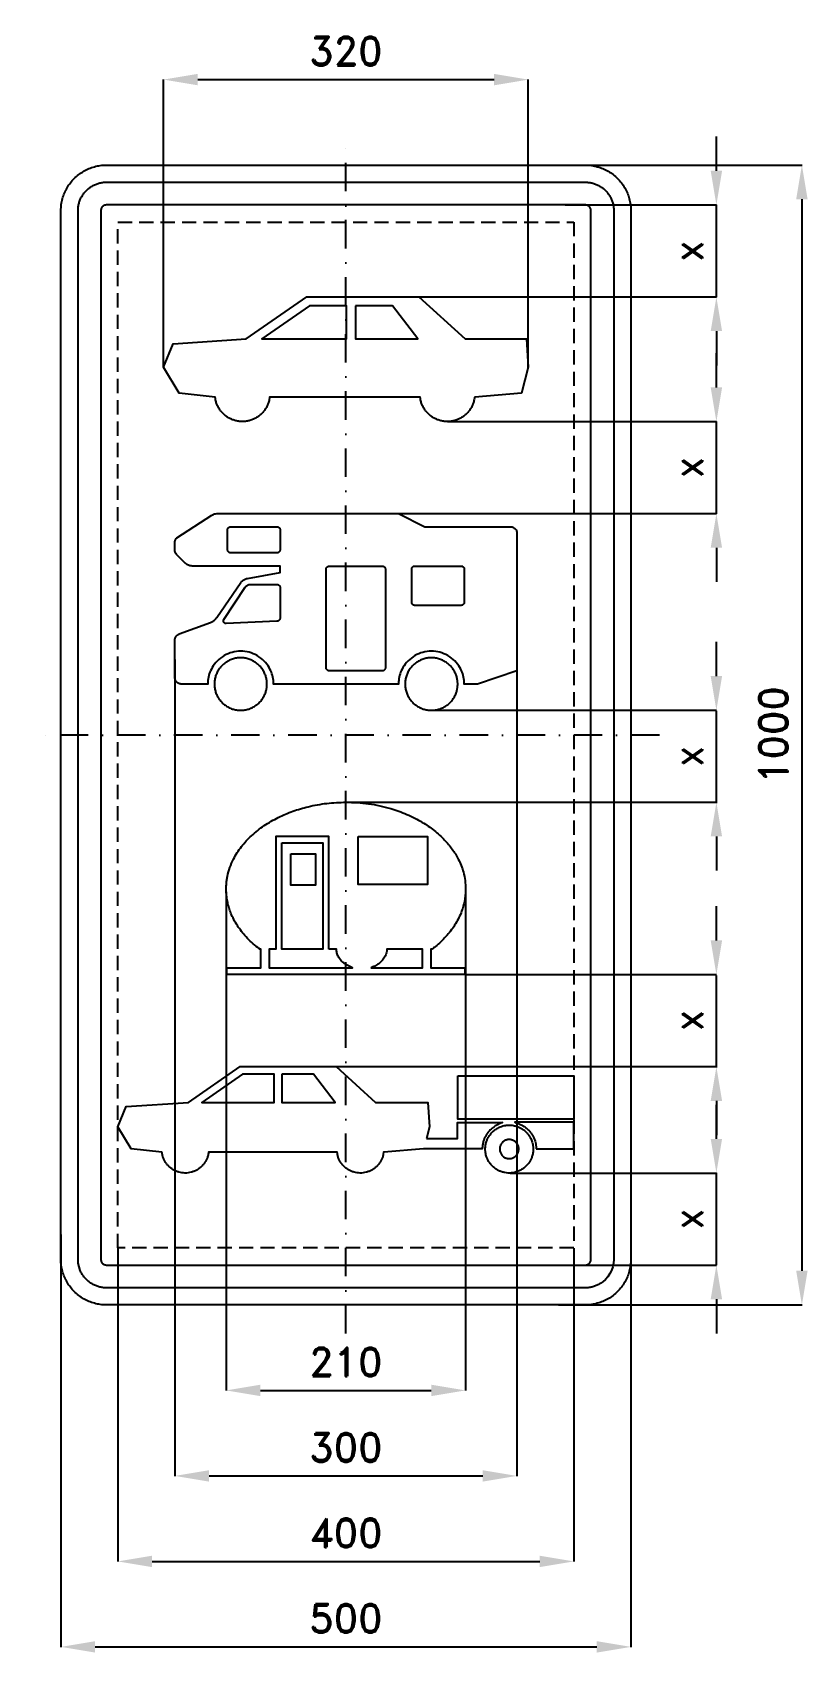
# Model space of a CAD drawing. Header units: millimetres. Extents: x -275 to 405, y -805 to 616.
import ezdxf

# ---------------------------------------------------------------- set-up
doc = ezdxf.new("R2010")
doc.units = ezdxf.units.MM
doc.header["$LTSCALE"] = 5
doc.linetypes.add('ČERCHOVANÁX2', pattern=[2, 1, -0.5, 0, -0.5])
doc.linetypes.add('ČÁRKOVANÁX2', pattern=[1.5, 1, -0.5])
doc.layers.add('Kóty', color=2, linetype='Continuous')
doc.layers.add('Značka', color=7, linetype='Continuous')
doc.styles.get("Standard").update_dxf_attribs({"font": 'romand.shx', "height": 25})
doc.dimstyles.get("Standard").update_dxf_attribs({"dimtxt": 25, "dimasz": 30, "dimexe": 0.18, "dimexo": 0.0625, "dimgap": 12.5, "dimtad": 1, "dimdec": 0, "dimzin": 0, "dimdsep": 46, "dimtxsty": 'Standard', "dimcen": 0.09, "dimadec": 0, "dimazin": 0, "dimtfac": 1, "dimtdec": 0, "dimtofl": 0, "dimtmove": 0, "dimatfit": 3, "dimfxl": 1, "dimtolj": 1, "dimtzin": 0, "dimarcsym": 0})

msp = doc.modelspace()

# ---------------------------------------------------------------- blocks, each defined once
blk = doc.blocks.new('*D0')
at = {"layer": 'Defpoints', "color": 0, "transparency": 16777216}
for p in [(186.3, 500), (186.3, -500), (400, -500)]:
    blk.add_point(p, dxfattribs=at)
at = {"layer": 'Kóty', "color": 0, "lineweight": -2, "transparency": 16777216}
for p, q in [((186.4, 500), (400.2, 500)), ((400, 470), (400, -470)), ((186.4, -500), (400.2, -500))]:
    blk.add_line(p, q, dxfattribs=at)
at = {"layer": 'Kóty', "color": 0, "transparency": 16777216}
for points in [[(395, 470), (405, 470), (400, 500)], [(395, -470), (405, -470), (400, -500)]]:
    blk.add_solid(points, dxfattribs=at)
at = {"layer": 'Kóty', "color": 0, "transparency": 16777216, "insert": (375, 0), "char_height": 25, "attachment_point": 5, "rotation": 90}
blk.add_mtext('\\A1;1000', dxfattribs=at)
blk = doc.blocks.new('*D1')
at = {"layer": 'Defpoints', "color": 0, "transparency": 16777216}
for p in [(160, 575), (-160, 322.56), (160, 322.56)]:
    blk.add_point(p, dxfattribs=at)
at = {"layer": 'Kóty', "color": 0, "lineweight": -2, "transparency": 16777216}
for p, q in [((-160, 322.6225), (-160, 575.18)), ((-130, 575), (130, 575)), ((160, 322.6225), (160, 575.18))]:
    blk.add_line(p, q, dxfattribs=at)
at = {"layer": 'Kóty', "color": 0, "transparency": 16777216}
for points in [[(-130, 580), (-130, 570), (-160, 575)], [(130, 580), (130, 570), (160, 575)]]:
    blk.add_solid(points, dxfattribs=at)
at = {"layer": 'Kóty', "color": 0, "transparency": 16777216, "insert": (0, 600), "char_height": 25, "attachment_point": 5}
blk.add_mtext('\\A1;320', dxfattribs=at)
blk = doc.blocks.new('*D2')
at = {"layer": 'Defpoints', "color": 0, "transparency": 16777216}
for p in [(-250, -438), (250, -438), (250, -800)]:
    blk.add_point(p, dxfattribs=at)
at = {"layer": 'Kóty', "color": 0, "lineweight": -2, "transparency": 16777216}
for p, q in [((-250, -438.1), (-250, -800.2)), ((250, -438.1), (250, -800.2)), ((-220, -800), (220, -800))]:
    blk.add_line(p, q, dxfattribs=at)
at = {"layer": 'Kóty', "color": 0, "transparency": 16777216}
for points in [[(-220, -795), (-220, -805), (-250, -800)], [(220, -795), (220, -805), (250, -800)]]:
    blk.add_solid(points, dxfattribs=at)
at = {"layer": 'Kóty', "color": 0, "transparency": 16777216, "insert": (0, -775), "char_height": 25, "attachment_point": 5}
blk.add_mtext('\\A1;500', dxfattribs=at)
blk = doc.blocks.new('*D3')
at = {"layer": 'Defpoints', "color": 0, "transparency": 16777216}
for p in [(-104.97, -137.611), (104.875, -138.499), (104.875, -575)]:
    blk.add_point(p, dxfattribs=at)
at = {"layer": 'Kóty', "color": 0, "lineweight": -2, "transparency": 16777216}
for p, q in [((-104.97, -137.6735), (-104.97, -575.18)), ((104.875, -138.5615), (104.875, -575.18)), ((-74.97, -575), (74.875, -575))]:
    blk.add_line(p, q, dxfattribs=at)
at = {"layer": 'Kóty', "color": 0, "transparency": 16777216}
for points in [[(-74.97, -570), (-74.97, -580), (-104.97, -575)], [(74.875, -570), (74.875, -580), (104.875, -575)]]:
    blk.add_solid(points, dxfattribs=at)
at = {"layer": 'Kóty', "color": 0, "transparency": 16777216, "insert": (-0.0475, -550), "char_height": 25, "attachment_point": 5}
blk.add_mtext('\\A1;210', dxfattribs=at)
blk = doc.blocks.new('*D4')
at = {"layer": 'Defpoints', "color": 0, "transparency": 16777216}
for p in [(-150, 66.385), (150, 66.385), (150, -650)]:
    blk.add_point(p, dxfattribs=at)
at = {"layer": 'Kóty', "color": 0, "lineweight": -2, "transparency": 16777216}
for p, q in [((-150, 66.3225), (-150, -650.18)), ((150, 66.3225), (150, -650.18)), ((-120, -650), (120, -650))]:
    blk.add_line(p, q, dxfattribs=at)
at = {"layer": 'Kóty', "color": 0, "transparency": 16777216}
for points in [[(-120, -645), (-120, -655), (-150, -650)], [(120, -645), (120, -655), (150, -650)]]:
    blk.add_solid(points, dxfattribs=at)
at = {"layer": 'Kóty', "color": 0, "transparency": 16777216, "insert": (0, -625), "char_height": 25, "attachment_point": 5}
blk.add_mtext('\\A1;300', dxfattribs=at)
blk = doc.blocks.new('*D5')
at = {"layer": 'Defpoints', "color": 0, "transparency": 16777216}
for p in [(-200, -450), (200, -450), (200, -725)]:
    blk.add_point(p, dxfattribs=at)
at = {"layer": 'Kóty', "color": 0, "lineweight": -2, "transparency": 16777216}
for p, q in [((-200, -450.0625), (-200, -725.18)), ((200, -450.0625), (200, -725.18)), ((-170, -725), (170, -725))]:
    blk.add_line(p, q, dxfattribs=at)
at = {"layer": 'Kóty', "color": 0, "transparency": 16777216}
for points in [[(-170, -720), (-170, -730), (-200, -725)], [(170, -720), (170, -730), (200, -725)]]:
    blk.add_solid(points, dxfattribs=at)
at = {"layer": 'Kóty', "color": 0, "transparency": 16777216, "insert": (0, -700), "char_height": 25, "attachment_point": 5}
blk.add_mtext('\\A1;400', dxfattribs=at)
blk = doc.blocks.new('*D6')
at = {"layer": 'Defpoints', "color": 0, "transparency": 16777216}
for p in [(192.3, 465), (64, 384.3), (325, 384.3)]:
    blk.add_point(p, dxfattribs=at)
at = {"layer": 'Kóty', "color": 0, "lineweight": -2, "transparency": 16777216}
for p, q in [((325, 495), (325, 525)), ((192.4, 465), (325.2, 465)), ((64.1, 384.3), (325.2, 384.3)), ((325, 354.3), (325, 324.3))]:
    blk.add_line(p, q, dxfattribs=at)
at = {"layer": 'Kóty', "color": 0, "transparency": 16777216}
for points in [[(320, 495), (330, 495), (325, 465)], [(320, 354.3), (330, 354.3), (325, 384.3)]]:
    blk.add_solid(points, dxfattribs=at)
at = {"layer": 'Kóty', "color": 0, "transparency": 16777216, "insert": (300, 424.6), "char_height": 25, "attachment_point": 5, "rotation": 90}
blk.add_mtext('\\A1;x', dxfattribs=at)
blk = doc.blocks.new('*D7')
at = {"layer": 'Defpoints', "color": 0, "transparency": 16777216}
for p in [(89, 275), (325, 275), (36.7, 194.3)]:
    blk.add_point(p, dxfattribs=at)
at = {"layer": 'Kóty', "color": 0, "lineweight": -2, "transparency": 16777216}
for p, q in [((325, 305), (325, 335)), ((89.1, 275), (325.2, 275)), ((36.7, 194.3), (325.2, 194.3)), ((325, 164.3), (325, 134.3))]:
    blk.add_line(p, q, dxfattribs=at)
at = {"layer": 'Kóty', "color": 0, "transparency": 16777216}
for points in [[(320, 305), (330, 305), (325, 275)], [(320, 164.3), (330, 164.3), (325, 194.3)]]:
    blk.add_solid(points, dxfattribs=at)
at = {"layer": 'Kóty', "color": 0, "transparency": 16777216, "insert": (300, 234.6), "char_height": 25, "attachment_point": 5, "rotation": 90}
blk.add_mtext('\\A1;x', dxfattribs=at)
blk = doc.blocks.new('*D8')
at = {"layer": 'Defpoints', "color": 0, "transparency": 16777216}
for p in [(74.9, 21.7), (-0.8, -59), (325, -59)]:
    blk.add_point(p, dxfattribs=at)
at = {"layer": 'Kóty', "color": 0, "lineweight": -2, "transparency": 16777216}
for p, q in [((325, 51.7), (325, 81.7)), ((75, 21.7), (325.2, 21.7)), ((-0.7, -59), (325.2, -59)), ((325, -89), (325, -119))]:
    blk.add_line(p, q, dxfattribs=at)
at = {"layer": 'Kóty', "color": 0, "transparency": 16777216}
for points in [[(320, 51.7), (330, 51.7), (325, 21.7)], [(320, -89), (330, -89), (325, -59)]]:
    blk.add_solid(points, dxfattribs=at)
at = {"layer": 'Kóty', "color": 0, "transparency": 16777216, "insert": (300, -18.7), "char_height": 25, "attachment_point": 5, "rotation": 90}
blk.add_mtext('\\A1;x', dxfattribs=at)
blk = doc.blocks.new('*D9')
at = {"layer": 'Defpoints', "color": 0, "transparency": 16777216}
for p in [(104.2, -210.231), (-8.667, -290.947), (325, -290.947)]:
    blk.add_point(p, dxfattribs=at)
at = {"layer": 'Kóty', "color": 0, "lineweight": -2, "transparency": 16777216}
for p, q in [((325, -180.231), (325, -150.231)), ((104.2625, -210.231), (325.18, -210.231)), ((-8.6045, -290.947), (325.18, -290.947)), ((325, -320.947), (325, -350.947))]:
    blk.add_line(p, q, dxfattribs=at)
at = {"layer": 'Kóty', "color": 0, "transparency": 16777216}
for points in [[(320, -180.231), (330, -180.231), (325, -210.231)], [(320, -320.947), (330, -320.947), (325, -290.947)]]:
    blk.add_solid(points, dxfattribs=at)
at = {"layer": 'Kóty', "color": 0, "transparency": 16777216, "insert": (300, -250.589), "char_height": 25, "attachment_point": 5, "rotation": 90}
blk.add_mtext('\\A1;x', dxfattribs=at)
blk = doc.blocks.new('*D10')
at = {"layer": 'Defpoints', "color": 0, "transparency": 16777216}
for p in [(144.2, -384.3), (171.9, -465), (325, -465)]:
    blk.add_point(p, dxfattribs=at)
at = {"layer": 'Kóty', "color": 0, "lineweight": -2, "transparency": 16777216}
for p, q in [((325, -354.3), (325, -324.3)), ((144.2, -384.3), (325.2, -384.3)), ((172, -465), (325.2, -465)), ((325, -495), (325, -525))]:
    blk.add_line(p, q, dxfattribs=at)
at = {"layer": 'Kóty', "color": 0, "transparency": 16777216}
for points in [[(320, -354.3), (330, -354.3), (325, -384.3)], [(320, -495), (330, -495), (325, -465)]]:
    blk.add_solid(points, dxfattribs=at)
at = {"layer": 'Kóty', "color": 0, "transparency": 16777216, "insert": (300, -424.6), "char_height": 25, "attachment_point": 5, "rotation": 90}
blk.add_mtext('\\A1;x', dxfattribs=at)

# ---------------------------------------------------------------- dimensions: what is measured, and where the dimension line sits
at = {"layer": 'Kóty'}
for base, p1, p2, picture, middle in [((160, 575), (-160, 322.56), (160, 322.56), '*D1', (0, 600)), ((150, -650), (-150, 66.385), (150, 66.385), '*D4', (0, -625)), ((104.875, -575), (-104.97, -137.611), (104.875, -138.499), '*D3', (-0.0475, -550)), ((250, -800), (-250, -438.0059), (250, -438.0059), '*D2', (0, -775)), ((200, -725), (-200, -450), (200, -450), '*D5', (0, -700))]:
    dim = msp.add_linear_dim(base=base, p1=p1, p2=p2, dimstyle='Standard', dxfattribs=at)
    dim.commit()
    dim.dimension.update_dxf_attribs({"geometry": picture, "text_midpoint": middle})
for base, p1, p2, picture, middle in [((325, 384.28), (192.3113, 465), (64, 384.28), '*D6', (300, 424.64)), ((325, 275.0069), (36.6561, 194.292), (89.0079, 275.0069), '*D7', (300, 234.6494)), ((325, -59.0289), (74.9125, 21.6885), (-0.7621, -59.0289), '*D8', (300, -18.6702)), ((325, -290.947), (104.2, -210.231), (-8.667, -290.947), '*D9', (300, -250.589)), ((325, -465), (144.1795, -384.2603), (171.9332, -465), '*D10', (300, -424.6301))]:
    dim = msp.add_linear_dim(base=base, p1=p1, p2=p2, angle=90, text='x', dimstyle='Standard', dxfattribs=at)
    dim.commit()
    dim.dimension.update_dxf_attribs({"geometry": picture, "text_midpoint": middle})
dim = msp.add_linear_dim(base=(400, -500), p1=(186.298, 500), p2=(186.298, -500), angle=90, dimstyle='Standard', dxfattribs=at)
dim.commit()
dim.dimension.update_dxf_attribs({"geometry": '*D0', "text_midpoint": (375, 0)})

# ---------------------------------------------------------------- linework, layer by layer
at = {"layer": 'Kóty'}
for points in [[(325, 384.219), (325.18, 465)], [(325, 194.169), (325, 274.9455)], [(325, -59.6869), (325, 21.0913)], [(325, -291.67), (325, -210.889)], [(325, -465), (325, -384.202)]]:
    msp.add_lwpolyline(points, dxfattribs=at)
at = {"layer": 'Značka', "color": 6, "linetype": 'ČERCHOVANÁX2', "ltscale": 5}
for points in [[(0, -525), (0, 525)], [(275, 0), (-275, 0)]]:
    msp.add_lwpolyline(points, dxfattribs=at)
at = {"layer": 'Značka', "color": 5}
for points in [[(-210, -500), (-210.16, -499.9995), (-210.31, -499.9988, -0.0321782), (-215.48, -499.637, -0.035444), (-220.55, -498.5823, -0.036267), (-225.46, -496.9227, -0.0344216), (-230.09, -494.5885, -0.0337316), (-234.4, -491.714, -0.034071), (-238.28, -488.2843, -0.0342042), (-241.72, -484.4026, -0.0342228), (-244.59, -480.0906, -0.0340475), (-246.91, -475.4605, -0.0334162), (-248.58, -470.5549, -0.0341519), (-249.65, -465.4767, -0.0367409), (-250, -460.3142), (-250, -460.1571), (-250, -460), (-250, 460), (-250, 460.157), (-250, 460.314, -0.0321794), (-249.64, 465.479, -0.0354428), (-248.58, 470.555, -0.0362594), (-246.92, 475.464, -0.0344191), (-244.59, 480.091, -0.0337289), (-241.71, 484.402, -0.0340731), (-238.28, 488.28, -0.0341913), (-234.4, 491.72, -0.0342252), (-230.09, 494.59, -0.0340555), (-225.46, 496.91, -0.0334143), (-220.55, 498.58, -0.0341277), (-215.48, 499.65, -0.0367426), (-210.31, 500), (-210.16, 500), (-210, 500), (210, 500), (210.16, 500), (210.31, 500, -0.0321773), (215.48, 499.64, -0.0354428), (220.55, 498.58, -0.0362594), (225.46, 496.92, -0.0344144), (230.09, 494.59, -0.0337313), (234.4, 491.71, -0.0340656), (238.28, 488.28, -0.0342053), (241.72, 484.403, -0.0342263), (244.59, 480.091, -0.0340499), (246.91, 475.46, -0.0334177), (248.58, 470.555, -0.0341507), (249.65, 465.477, -0.0367414), (250, 460.314), (250, 460.157), (250, 460), (250, -460), (250, -460.1571), (250, -460.3142, -0.0321792), (249.64, -465.4791, -0.0354419), (248.58, -470.5549, -0.0362597), (246.92, -475.4636, -0.0344236), (244.59, -480.0906, -0.0337314), (241.71, -484.4017, -0.0340794), (238.28, -488.2843, -0.0341867), (234.4, -491.7172, -0.0342318), (230.09, -494.5885, -0.0340525), (225.46, -496.9061, -0.0334215), (220.55, -498.5823, -0.0341259), (215.48, -499.6542, -0.0367463), (210.31, -499.9988), (210.16, -499.9996), (210, -500), (-210, -500)], [(-210, -485), (-210.1, -484.9997), (-210.2, -484.9992, -0.0321827), (-213.42, -484.7731, -0.0354393), (-216.6, -484.1139, -0.0362574), (-219.66, -483.0767, -0.0344308), (-222.56, -481.6178, -0.0337141), (-225.25, -479.8212, -0.0340965), (-227.68, -477.6777, -0.0342145), (-229.82, -475.2516, -0.0342271), (-231.62, -472.5566, -0.0340436), (-233.07, -469.6628), (-234.11, -466.5968), (-234.78, -463.4229, -0.0367363), (-235, -460.1963), (-235, -460.0982), (-235, -460), (-235, 460), (-235, 460.098), (-235, 460.196, -0.0321975), (-234.77, 463.424, -0.0354735), (-234.11, 466.597, -0.0363197), (-233.08, 469.665, -0.0344669), (-231.62, 472.557, -0.0337266), (-229.82, 475.251, -0.0341177), (-227.68, 477.678, -0.0341804), (-225.25, 479.823, -0.0342246), (-222.56, 481.618, -0.0340264), (-219.66, 483.066, -0.0334063), (-216.6, 484.114, -0.0341329), (-213.42, 484.784, -0.0367349), (-210.2, 484.999), (-210.1, 485), (-210, 485), (210, 485), (210.1, 485), (210.2, 484.999, -0.032201), (213.42, 484.773, -0.0354289), (216.6, 484.114, -0.0362362), (219.66, 483.077, -0.0344166), (222.56, 481.618, -0.0337149), (225.25, 479.821, -0.0340912), (227.68, 477.678, -0.0342207), (229.82, 475.252, -0.0342246), (231.62, 472.557, -0.0340508), (233.07, 469.663, -0.033431), (234.11, 466.597, -0.0341775), (234.78, 463.423, -0.0367342), (235, 460.196), (235, 460.098), (235, 460), (235, -460), (235, -460.0982), (235, -460.1963), (234.77, -463.4244), (234.11, -466.5968), (233.08, -469.6648), (231.62, -472.5566), (229.82, -475.2511), (227.68, -477.6777), (225.25, -479.8233, -0.0342266), (222.56, -481.6178, -0.0340452), (219.66, -483.0663, -0.0334114), (216.6, -484.1139, -0.0341213), (213.42, -484.7839, -0.0367437), (210.2, -484.9992), (210.1, -484.9997), (210, -485), (-210, -485)], [(-210, -465), (210, -465), (210.02, -464.9999), (210.04, -464.9998, 0.0321657), (210.68, -464.9546), (211.32, -464.8228), (211.93, -464.6153), (212.51, -464.3236), (213.05, -463.9642), (213.54, -463.5355), (213.96, -463.0503), (214.32, -462.5113), (214.61, -461.9326), (214.82, -461.3194), (214.96, -460.6846), (215, -460.0393), (215, -460.0196), (215, -460), (215, 460), (215, 460.02), (215, 460.039), (214.95, 460.685), (214.82, 461.319), (214.62, 461.933), (214.32, 462.511), (213.96, 463.05), (213.54, 463.536), (213.05, 463.965), (212.51, 464.324), (211.93, 464.613), (211.32, 464.823, 0.0340778), (210.68, 464.957, 0.0367078), (210.04, 465), (210.02, 465), (210, 465), (-210, 465), (-210.02, 465), (-210.04, 465, 0.032266), (-210.68, 464.955, 0.0353576), (-211.32, 464.823, 0.036204), (-211.93, 464.615, 0.0344665), (-212.51, 464.324, 0.0337446), (-213.05, 463.964, 0.0341892), (-213.54, 463.536, 0.0343224), (-213.96, 463.05, 0.0341403), (-214.32, 462.511), (-214.61, 461.933), (-214.82, 461.319), (-214.96, 460.685), (-215, 460.039), (-215, 460.02), (-215, 460), (-215, -460), (-215, -460.0196), (-215, -460.0393), (-214.95, -460.6849), (-214.82, -461.3194), (-214.62, -461.933), (-214.32, -462.5113), (-213.96, -463.0502), (-213.54, -463.5355), (-213.05, -463.9647), (-212.51, -464.3236), (-211.93, -464.6133), (-211.32, -464.8228), (-210.68, -464.9568, 0.0367311), (-210.04, -464.9998), (-210.02, -464.9999), (-210, -465)], [(112.891, 296.475, -0.00631702), (112.563, 294.488, -0.0190479), (112.135, 292.524, -0.0377021), (111.107, 289.556, -0.0345588), (109.658, 286.758, -0.0336729), (107.882, 284.159, -0.0344366), (105.772, 281.829, -0.0345834), (103.388, 279.779, -0.0344212), (100.744, 278.074, -0.034378), (97.909, 276.711, -0.0344166), (94.915, 275.749, -0.034424), (91.824, 275.165, -0.0343921), (88.682, 275.011, -0.0344119), (85.546, 275.247, -0.0344319), (82.471, 275.912, -0.03442), (79.503, 276.952, -0.0343298), (76.705, 278.389, -0.0344179), (74.106, 280.162, -0.0347434), (71.777, 282.274, -0.0343936), (69.731, 284.659, -0.0330146), (68.022, 287.303, -0.034559), (66.64, 290.137, -0.0397656), (65.696, 293.132, -0.0173295), (65.355, 294.795), (65.092, 296.475), (65.09, 296.475), (-66.651, 296.475), (-66.93, 296.475, -0.0063245), (-67.258, 294.488, -0.0190404), (-67.686, 292.524, -0.0376976), (-68.715, 289.556, -0.0345588), (-70.163, 286.758, -0.0336729), (-71.94, 284.159, -0.0344329), (-74.049, 281.829, -0.0345804), (-76.433, 279.779, -0.0344185), (-79.077, 278.074, -0.0343822), (-81.912, 276.711, -0.0344196), (-84.907, 275.749, -0.0344258), (-87.997, 275.165, -0.0343924), (-91.139, 275.011, -0.0344123), (-94.276, 275.247, -0.0344319), (-97.35, 275.912, -0.0344168), (-100.318, 276.952, -0.0343321), (-103.116, 278.389, -0.0344124), (-105.716, 280.162, -0.0347434), (-108.045, 282.274, -0.0343936), (-110.09, 284.659, -0.0330227), (-111.8, 287.303, -0.0345633), (-113.181, 290.137, -0.0397563), (-114.125, 293.132, -0.0173295), (-114.466, 294.795), (-114.73, 296.475), (-114.732, 296.475), (-146.342, 299.987), (-160.0007, 322.621), (-151.415, 343.304), (-87.415, 347.597), (-34.342, 384.28), (64, 384.28), (104.586, 347.597), (158.44, 347.597), (160.001, 322.621), (154.147, 299.987), (113.171, 296.475), (112.891, 296.475)], [(150, 56.209), (115.385, 44.703), (103.846, 44.703, 0.00357097), (103.789, 46.207, 0.0107552), (103.688, 47.71, 0.0558759), (102.477, 53.587, 0.0560698), (99.982, 59.086, 0.0696929), (95.436, 65.085, 0.0694544), (89.423, 69.616, 0.0693413), (82.479, 72.54, 0.068844), (75, 73.47, 0.0686453), (67.52, 72.535, 0.0690274), (60.577, 69.616, 0.0688738), (54.583, 65.078, 0.0677337), (50.019, 59.086, 0.0560755), (47.491, 53.589, 0.0611674), (46.312, 47.71, 0.0122537), (46.208, 46.207, 0.00409884), (46.154, 44.703), (-63.462, 44.703, 0.0035811), (-63.519, 46.207, 0.0107653), (-63.62, 47.71, 0.0558859), (-64.831, 53.587, 0.056079), (-67.326, 59.086, 0.0696914), (-71.872, 65.085, 0.069452), (-77.885, 69.616, 0.0693413), (-84.829, 72.54, 0.0688442), (-92.308, 73.47, 0.068646), (-99.788, 72.535, 0.0690305), (-106.731, 69.616, 0.0688773), (-112.725, 65.078, 0.0677353), (-117.289, 59.086, 0.0560663), (-119.817, 53.589, 0.0611649), (-120.996, 47.71, 0.0122537), (-121.1, 46.207, 0.00407858), (-121.154, 44.703), (-144.231, 44.703), (-144.533, 44.714), (-144.834, 44.734, -0.0555526), (-146.013, 44.975, -0.0560859), (-147.116, 45.473, -0.069601), (-148.316, 46.379, -0.0684188), (-149.227, 47.579, -0.0565121), (-149.734, 48.679, -0.0612875), (-149.969, 49.855), (-149.989, 50.155), (-150, 50.456), (-150, 83.26), (-149.993, 83.493, -0.00827068), (-149.981, 83.727, -0.0434725), (-149.835, 84.649, -0.0436816), (-149.53, 85.534, -0.0541077), (-148.966, 86.557, -0.0529056), (-148.197, 87.438, -0.0437301), (-147.469, 88.032, -0.047552), (-146.65, 88.483), (-146.435, 88.575), (-146.217, 88.661), (-118.837, 98.673), (-118.506, 98.803), (-118.177, 98.938, 0.0329708), (-116.911, 99.582, 0.0320089), (-115.735, 100.386, 0.0331529), (-114.657, 101.317, 0.0366857), (-113.723, 102.385), (-113.509, 102.669), (-113.301, 102.958), (-92.049, 133.785), (-91.847, 134.061), (-91.639, 134.332, -0.0423996), (-90.701, 135.324, -0.0411968), (-89.607, 136.149, -0.0425427), (-88.403, 136.81, -0.0469185), (-87.108, 137.245), (-86.775, 137.323), (-86.439, 137.392), (-57.692, 142.511), (-57.692, 148.264), (-134.877, 148.264), (-135.217, 148.274), (-135.556, 148.291, -0.0418922), (-136.895, 148.496, -0.0407791), (-138.189, 148.921, -0.0421835), (-139.409, 149.526, -0.046609), (-140.497, 150.332), (-140.75, 150.559), (-140.996, 150.792), (-148.31, 158.086), (-148.466, 158.25), (-148.618, 158.418), (-149.152, 159.144, -0.0409839), (-149.561, 159.953, -0.0423341), (-149.85, 160.811, -0.046745), (-149.982, 161.703), (-149.994, 161.929), (-150, 162.154), (-150, 168.895), (-149.994, 169.121, -0.00808983), (-149.982, 169.346, -0.0421224), (-149.845, 170.237, -0.0409726), (-149.561, 171.097, -0.0423499), (-149.156, 171.908, -0.0466122), (-148.618, 172.631), (-148.466, 172.799), (-148.31, 172.963), (-117.565, 192.842), (-117.35, 192.979), (-117.133, 193.111), (-116.229, 193.573), (-115.272, 193.921), (-114.283, 194.166), (-113.273, 194.277), (-113.019, 194.287), (-112.765, 194.292), (46.154, 194.292), (69.231, 182.785), (144.231, 182.785), (144.533, 182.774), (144.834, 182.753, -0.0555593), (146.013, 182.512, -0.0560353), (147.116, 182.014, -0.0695641), (148.316, 181.108, -0.0684717), (149.227, 179.908, -0.056507), (149.734, 178.809, -0.0612883), (149.969, 177.633), (149.989, 177.332), (150, 177.031), (150, 56.209)], [(-100.962, 159.771), (-101.113, 159.777), (-101.263, 159.787), (-101.853, 159.908), (-102.404, 160.157, -0.0695775), (-103.004, 160.61, -0.0684227), (-103.46, 161.21, -0.0565306), (-103.713, 161.759, -0.0612384), (-103.83, 162.347), (-103.841, 162.498), (-103.846, 162.648), (-103.846, 179.908, -0.00366126), (-103.841, 180.059, -0.0106145), (-103.83, 180.209, -0.0558414), (-103.709, 180.797, -0.0562683), (-103.46, 181.347, -0.0698049), (-103.005, 181.945, -0.0683509), (-102.404, 182.4), (-101.853, 182.652), (-101.263, 182.769), (-101.113, 182.78), (-100.962, 182.785), (-60.577, 182.785), (-60.426, 182.779), (-60.275, 182.769), (-59.686, 182.649), (-59.135, 182.4, -0.0696212), (-58.535, 181.947, -0.0684227), (-58.079, 181.347, -0.0565069), (-57.826, 180.797, -0.0612744), (-57.708, 180.209), (-57.698, 180.059), (-57.692, 179.908), (-57.692, 162.648, -0.00354595), (-57.698, 162.498, -0.0108708), (-57.708, 162.347, -0.0558651), (-57.829, 161.759, -0.0562553), (-58.079, 161.21, -0.069719), (-58.533, 160.611, -0.0682216), (-59.135, 160.157), (-59.686, 159.904), (-60.275, 159.787), (-60.426, 159.777), (-60.577, 159.771), (-100.962, 159.771)], [(-14.423, 56.209), (-14.574, 56.215), (-14.725, 56.225), (-15.314, 56.346, -0.0561837), (-15.865, 56.595, -0.0696457), (-16.465, 57.048, -0.0684227), (-16.921, 57.648, -0.0564834), (-17.174, 58.198, -0.0612744), (-17.292, 58.785), (-17.302, 58.936), (-17.308, 59.086), (-17.308, 145.388), (-17.302, 145.538, -0.0106459), (-17.292, 145.688, -0.0558563), (-17.171, 146.276, -0.0562317), (-16.921, 146.826, -0.0697513), (-16.467, 147.425, -0.0682216), (-15.865, 147.879), (-15.314, 148.131), (-14.725, 148.249), (-14.574, 148.259), (-14.423, 148.264), (31.731, 148.264), (31.882, 148.259), (32.032, 148.249), (32.622, 148.128), (33.173, 147.879, -0.0695886), (33.773, 147.426, -0.0685207), (34.229, 146.826, -0.0565084), (34.482, 146.276, -0.0613136), (34.6, 145.688), (34.61, 145.538), (34.615, 145.388), (34.615, 59.086), (34.61, 58.936, -0.0109177), (34.6, 58.785, -0.055842), (34.479, 58.198, -0.0562683), (34.229, 57.648, -0.0697726), (33.774, 57.049, -0.068362), (33.173, 56.595, -0.0564661), (32.622, 56.342, -0.0610131), (32.032, 56.225), (31.882, 56.215), (31.731, 56.209), (-14.423, 56.209)], [(60.577, 113.744), (60.426, 113.749), (60.275, 113.76, -0.0557179), (59.686, 113.88, -0.0560942), (59.135, 114.129, -0.0695886), (58.535, 114.582, -0.0684227), (58.079, 115.182, -0.0565084), (57.826, 115.732, -0.061263), (57.708, 116.32), (57.698, 116.47), (57.692, 116.62), (57.692, 145.388), (57.698, 145.538, -0.0107471), (57.708, 145.688, -0.0558065), (57.829, 146.276, -0.0562317), (58.079, 146.826, -0.069719), (58.533, 147.425, -0.0682327), (59.135, 147.879, -0.0563249), (59.686, 148.131, -0.0609149), (60.275, 148.249), (60.426, 148.259), (60.577, 148.264), (100.962, 148.264), (101.113, 148.259), (101.263, 148.249, -0.0556124), (101.853, 148.128, -0.0559998), (102.404, 147.879, -0.0695886), (103.004, 147.426, -0.0685207), (103.46, 146.826, -0.0566), (103.713, 146.276, -0.061263), (103.83, 145.688), (103.841, 145.538), (103.846, 145.388), (103.846, 116.62), (103.841, 116.47, -0.0107698), (103.83, 116.32, -0.0558651), (103.709, 115.732, -0.0562317), (103.46, 115.182, -0.069719), (103.005, 114.583, -0.0682327), (102.404, 114.129, -0.0563249), (101.853, 113.877, -0.0609278), (101.263, 113.76), (101.113, 113.749), (100.962, 113.744), (60.577, 113.744)], [(-60.577, 132.155), (-60.426, 132.149), (-60.275, 132.139), (-59.686, 132.018), (-59.135, 131.769, -0.0696212), (-58.535, 131.316, -0.0684227), (-58.079, 130.716, -0.0564698), (-57.826, 130.167, -0.0612883), (-57.708, 129.579), (-57.698, 129.428), (-57.692, 129.278), (-57.692, 102.687), (-57.698, 102.541, -0.0104075), (-57.707, 102.395, -0.0542936), (-57.822, 101.823, -0.0546451), (-58.058, 101.286, -0.067803), (-58.489, 100.696, -0.0663401), (-59.061, 100.24), (-59.589, 99.977), (-60.157, 99.841), (-60.303, 99.825), (-60.449, 99.813), (-105.068, 97.836), (-105.195, 97.835), (-105.322, 97.838), (-105.821, 97.923), (-106.29, 98.122, -0.0731708), (-106.8, 98.498, -0.0735257), (-107.18, 99.004, -0.0732758), (-107.416, 99.59, -0.0715551), (-107.476, 100.22, -0.0590576), (-107.407, 100.725, -0.0642909), (-107.22, 101.193), (-107.157, 101.303), (-107.09, 101.411), (-88.251, 129.593), (-88.086, 129.822), (-87.914, 130.047, -0.0524985), (-87.121, 130.848, -0.0512987), (-86.173, 131.474, -0.0528601), (-85.127, 131.921, -0.0580877), (-84.017, 132.127), (-83.734, 132.145), (-83.451, 132.155), (-60.577, 132.155)], [(-69.231, 44.703), (-69.247, 45.425, 0.00637646), (-69.276, 46.148, 0.0336863), (-69.627, 49.014, 0.0335711), (-70.36, 51.814, 0.0417865), (-71.731, 55.159, 0.0417413), (-73.638, 58.23, 0.0416391), (-75.979, 60.987, 0.0413462), (-78.744, 63.321, 0.0412352), (-81.825, 65.221, 0.0412186), (-85.177, 66.59, 0.0412285), (-88.696, 67.447, 0.0411899), (-92.308, 67.716, 0.0412075), (-95.92, 67.447, 0.0412099), (-99.439, 66.59, 0.0412316), (-102.79, 65.221, 0.0412662), (-105.872, 63.321, 0.0412732), (-108.635, 60.986, 0.0413285), (-110.977, 58.23, 0.0413371), (-112.882, 55.158, 0.0413983), (-114.255, 51.814, 0.0414026), (-115.115, 48.305, 0.0414244), (-115.385, 44.703, 0.0414269), (-115.115, 41.1, 0.0414106), (-114.255, 37.591, 0.0413913), (-112.882, 34.247, 0.0413466), (-110.977, 31.175, 0.0413389), (-108.635, 28.419, 0.0412866), (-105.872, 26.084, 0.0412515), (-102.79, 24.184, 0.0412162), (-99.439, 22.815, 0.0411926), (-95.92, 21.958, 0.041174), (-92.308, 21.689, 0.0411729), (-88.696, 21.958, 0.0411992), (-85.177, 22.815, 0.0412195), (-81.826, 24.184, 0.0412087), (-78.744, 26.084, 0.0412858), (-75.979, 28.419, 0.041549), (-73.638, 31.175, 0.0413223), (-71.737, 34.248, 0.040516), (-70.36, 37.591, 0.0336365), (-69.618, 40.391, 0.0368317), (-69.276, 43.258, 0.00728578), (-69.247, 43.98, 0.00242869), (-69.231, 44.703)], [(98.077, 44.703), (98.06, 45.425, 0.00641865), (98.032, 46.148, 0.0336811), (97.681, 49.014, 0.0335609), (96.948, 51.814, 0.0417904), (95.577, 55.159, 0.0417448), (93.67, 58.23, 0.0416425), (91.328, 60.987, 0.0413408), (88.564, 63.321, 0.0412397), (85.483, 65.221, 0.0412186), (82.131, 66.59, 0.0412293), (78.612, 67.447, 0.0411909), (75, 67.716, 0.0412076), (71.388, 67.447, 0.0412068), (67.869, 66.59, 0.0412333), (64.518, 65.221, 0.0412638), (61.436, 63.321, 0.0412761), (58.673, 60.986, 0.0413285), (56.33, 58.23, 0.0413443), (54.426, 55.158, 0.0414101), (53.053, 51.814, 0.0414025), (52.193, 48.305, 0.041416), (51.923, 44.703, 0.0414185), (52.193, 41.1, 0.0414106), (53.053, 37.591, 0.0413874), (54.426, 34.247, 0.0413395), (56.33, 31.175, 0.0413389), (58.673, 28.419, 0.0412894), (61.436, 26.084, 0.0412491), (64.518, 24.184, 0.0412116), (67.869, 22.815, 0.0411926), (71.388, 21.958, 0.0411731), (75, 21.689, 0.0411733), (78.612, 21.958, 0.0411972), (82.131, 22.815, 0.0412177), (85.482, 24.184, 0.0412066), (88.564, 26.084, 0.0412912), (91.328, 28.419, 0.0415524), (93.67, 31.175, 0.0413223), (95.571, 34.248, 0.0405159), (96.948, 37.591, 0.0336417), (97.69, 40.391, 0.0368212), (98.032, 43.258, 0.00726468), (98.061, 43.98, 0.00244979), (98.077, 44.703)], [(-104.369, -204.116), (-74.522, -204.116), (-74.522, -187.754), (-75.709, -187.754), (-76.517, -187.134), (-77.321, -186.51, -0.0199079), (-82.609, -182.024, -0.0227383), (-87.498, -177.103, -0.0224693), (-91.594, -172.29, -0.0233435), (-95.234, -167.122, -0.0240217), (-98.318, -161.845, -0.0262981), (-100.855, -156.291, -0.0214873), (-102.469, -151.764, -0.0211656), (-103.694, -147.113, -0.0238617), (-104.591, -142.062, -0.0270676), (-104.97, -136.953, -0.00386719), (-104.99, -136.038), (-105, -135.123, -0.00245744), (-104.955, -133.247, -0.00737837), (-104.874, -131.373, -0.01878), (-104.511, -127.678, -0.0174672), (-103.88, -124.014, -0.0355794), (-101.741, -116.259, -0.0343322), (-98.54, -108.866, -0.0504646), (-91.608, -97.894, -0.0427784), (-82.743, -88.365, -0.0406772), (-71.625, -79.484, -0.0350885), (-59.306, -72.387, -0.0306451), (-46.495, -66.882, -0.0282763), (-33.128, -62.921, -0.0317644), (-16.697, -59.949, -0.0302502), (-0.003, -59.031, -0.0363778), (19.86, -60.315, -0.0393004), (39.29, -64.572, -0.0325156), (53.577, -69.66, -0.035438), (67.034, -76.63, -0.0327782), (77.349, -83.699, -0.0377046), (86.569, -92.144, -0.0353899), (93.197, -100.06, -0.040694), (98.54, -108.866, -0.0265995), (101.094, -114.518, -0.0273456), (103.025, -120.415, -0.0338338), (104.523, -127.702, -0.0356037), (105, -135.123, -0.0263769), (104.75, -140.559, -0.0254271), (103.939, -145.938, -0.0271805), (102.474, -151.768, -0.0264721), (100.394, -157.408, -0.0257919), (97.74, -162.93, -0.0240365), (94.552, -168.16, -0.0229791), (90.801, -173.278, -0.0208091), (86.616, -178.049, -0.0197453), (82.135, -182.467, -0.0201473), (77.321, -186.51, -0.00248117), (76.517, -187.134, -0.000833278), (75.709, -187.754), (74.464, -187.754), (74.464, -204.116), (104.199, -204.116), (104.199, -210.231), (-104.369, -210.231), (-104.369, -204.116)], [(-15.023, -187.754), (-15.023, -89.173), (-61.35, -89.173), (-61.35, -187.754), (-67.337, -187.754), (-67.337, -204.116), (5.914, -204.116), (5.548, -203.998), (5.183, -203.877, -0.0274618), (2.759, -202.908, -0.030512), (0.462, -201.665, -0.02957), (-1.491, -200.333, -0.0305369), (-3.271, -198.777, -0.0311983), (-4.8, -197.109, -0.0346657), (-6.095, -195.259, -0.0285402), (-6.934, -193.712, -0.0286828), (-7.592, -192.078, -0.0325862), (-8.095, -190.274, -0.0374237), (-8.34, -188.423), (-8.36, -188.088), (-8.375, -187.754), (-15.023, -187.754)], [(21.746, -204.116), (67.284, -204.116), (67.284, -187.754), (36.041, -187.754), (36.025, -188.088), (36.006, -188.423, -0.0407593), (35.663, -190.702, -0.0413205), (34.952, -192.9, -0.0382746), (33.988, -194.896, -0.0339063), (32.748, -196.733, -0.0321446), (31.246, -198.475, -0.0304629), (29.539, -200.015, -0.0237559), (27.997, -201.157, -0.0214544), (26.357, -202.155, -0.023329), (24.458, -203.111, -0.0251727), (22.477, -203.877), (22.112, -203.999), (21.746, -204.116)], [(70.619, -354.106), (97.999, -354.089), (97.999, -340.032), (137.343, -340.032), (137.285, -340.051), (137.228, -340.071), (136.906, -340.185), (136.586, -340.303), (136.288, -340.416), (135.992, -340.532), (135.626, -340.681), (135.263, -340.836), (134.905, -340.993), (134.55, -341.156), (134.182, -341.331), (133.818, -341.511), (133.766, -341.537), (133.715, -341.563), (133.343, -341.734), (132.972, -341.908, 0.0254655), (130.947, -343.007, 0.0261219), (129.044, -344.309, 0.024551), (127.374, -345.679, 0.0240019), (125.845, -347.203, 0.0292757), (124.126, -349.286, 0.0283234), (122.655, -351.558, 0.030833), (121.41, -354.005, 0.0369501), (120.511, -356.584, 0.0357395), (119.886, -359.738, 0.0117391), (119.559, -362.961), (68.167, -362.961), (33.333, -365.947), (33.094, -365.947), (32.813, -367.644, -0.0190571), (32.448, -369.322, -0.0377004), (31.569, -371.856, -0.0345756), (30.332, -374.247, -0.0336817), (28.815, -376.466, -0.0344298), (27.013, -378.457, -0.0346015), (24.977, -380.208, -0.0344243), (22.718, -381.664, -0.0343849), (20.296, -382.829, -0.0344159), (17.739, -383.65, -0.0344192), (15.099, -384.149, -0.0344117), (12.415, -384.28, -0.0344135), (9.736, -384.078, -0.0344289), (7.11, -383.511, -0.0344192), (4.575, -382.623, -0.0343479), (2.185, -381.395, -0.0344119), (-0.035, -379.881, -0.0347552), (-2.025, -378.076, -0.0343966), (-3.772, -376.039, -0.0330054), (-5.232, -373.781, -0.034557), (-6.412, -371.361, -0.0397687), (-7.219, -368.802, -0.0173337), (-7.509, -367.382), (-7.735, -365.947), (-7.736, -365.947), (-120.264, -365.947), (-120.502, -365.947, -0.00631799), (-120.783, -367.644, -0.0190485), (-121.148, -369.322, -0.0377112), (-122.026, -371.856, -0.0345705), (-123.264, -374.247, -0.0336817), (-124.781, -376.466, -0.0344301), (-126.583, -378.457, -0.034592), (-128.619, -380.208, -0.0344183), (-130.878, -381.664, -0.0343858), (-133.299, -382.829, -0.0344194), (-135.857, -383.65, -0.0344202), (-138.497, -384.149, -0.0344124), (-141.18, -384.28, -0.0344139), (-143.86, -384.078, -0.0344325), (-146.485, -383.511, -0.0344228), (-149.021, -382.623, -0.0343506), (-151.411, -381.395, -0.0344166), (-153.631, -379.881, -0.0347532), (-155.6205, -378.076, -0.0343988), (-157.3675, -376.039, -0.0330102), (-158.8279, -373.781, -0.0345595), (-160.0079, -371.361, -0.039766), (-160.8143, -368.802, -0.0173388), (-161.1052, -367.382, -0.00575857), (-161.3306, -365.947), (-161.3327, -365.947), (-188.3326, -362.947), (-199.9992, -343.614), (-192.6659, -325.947), (-138, -322.281), (-92.666, -290.947), (-8.667, -290.947), (25.999, -322.281), (71.999, -322.281), (73.333, -343.614), (70.619, -354.106)], [(166.992, -362.961), (199.999, -362.949), (199.999, -339.68), (148.199, -339.683), (148.276, -339.707), (148.352, -339.732), (148.879, -339.906), (149.403, -340.09), (149.893, -340.271), (150.38, -340.459), (150.858, -340.653), (151.332, -340.854), (151.705, -341.019), (152.075, -341.19), (152.529, -341.408), (152.98, -341.633, -0.020151), (155.785, -343.173, -0.0369402), (158.391, -345.016, -0.0348016), (160.349, -346.802, -0.0292228), (162.068, -348.829, -0.0278415), (163.581, -351.029, -0.0300686), (164.827, -353.383, -0.0246352), (165.646, -355.385, -0.023281), (166.27, -357.458, -0.0260465), (166.747, -359.768, -0.0292236), (166.965, -362.112), (166.981, -362.537), (166.992, -362.961)], [(143.27, -384.28), (142.752, -384.271), (142.235, -384.255, -0.0356601), (139.402, -383.935, -0.0372131), (136.642, -383.206, -0.0342509), (134.217, -382.237, -0.032639), (131.944, -380.952, -0.039495), (129.363, -379.011, -0.0402226), (127.121, -376.685, -0.0408406), (125.231, -374.047, -0.0407354), (123.793, -371.134, -0.0502315), (122.631, -367.282, -0.0508734), (122.263, -363.274, -0.0430339), (122.516, -359.91, -0.0427541), (123.337, -356.645, -0.0329129), (124.311, -354.222, -0.0322589), (125.591, -351.946, -0.0395441), (127.531, -349.366, -0.0400849), (129.858, -347.123, -0.0407519), (132.498, -345.231, -0.0411986), (135.408, -343.794, -0.0316863), (137.766, -342.99, -0.0312498), (140.203, -342.488, -0.0132909), (141.216, -342.361, -0.0142898), (142.235, -342.289, -0.00563423), (142.752, -342.273), (143.27, -342.264), (143.788, -342.273), (144.306, -342.289, -0.0356593), (147.139, -342.61, -0.0372113), (149.899, -343.338, -0.0342442), (152.323, -344.308, -0.0326388), (154.598, -345.593, -0.0394795), (157.179, -347.534, -0.0402185), (159.421, -349.86, -0.0408392), (161.311, -352.499, -0.0407369), (162.75, -355.411, -0.0502367), (163.912, -359.265, -0.0509076), (164.28, -363.274, -0.0430227), (164.027, -366.637, -0.0427611), (163.206, -369.901, -0.0329447), (162.232, -372.323, -0.032224), (160.951, -374.599, -0.0395258), (159.01, -377.181, -0.0403652), (156.684, -379.422, -0.0407625), (154.046, -381.308, -0.0397423), (151.132, -382.751, -0.0440783), (147.78, -383.822, -0.0489735), (144.306, -384.255, -0.00577185), (143.788, -384.272), (143.27, -384.28)], [(143.27, -371.631), (143.476, -371.627), (143.682, -371.621, 0.0434262), (145.066, -371.443, 0.0457465), (146.399, -371.022, 0.0427666), (147.558, -370.452, 0.0405403), (148.608, -369.698, 0.0396039), (149.534, -368.806, 0.0404946), (150.306, -367.779, 0.0330459), (150.816, -366.874, 0.0326728), (151.203, -365.91, 0.041838), (151.527, -364.611, 0.0422036), (151.63, -363.274, 0.050531), (151.485, -361.678, 0.0514157), (151.021, -360.145, 0.04158), (150.449, -358.987, 0.0401425), (149.697, -357.936, 0.0395912), (148.804, -357.01, 0.0406597), (147.777, -356.238, 0.0329575), (146.872, -355.729, 0.0317079), (145.908, -355.341, 0.0356837), (144.809, -355.048, 0.0400089), (143.682, -354.924), (143.476, -354.917), (143.27, -354.914), (143.064, -354.917), (142.858, -354.924, 0.013662), (142.453, -354.953, 0.0127304), (142.05, -355.003, 0.0303732), (141.08, -355.203, 0.0316622), (140.142, -355.522, 0.0415321), (138.983, -356.094, 0.0407444), (137.933, -356.847, 0.0402978), (137.005, -357.739, 0.0405412), (136.234, -358.766, 0.0328888), (135.725, -359.672, 0.0326205), (135.337, -360.636, 0.0418432), (135.013, -361.936, 0.0422017), (134.91, -363.274, 0.050539), (135.055, -364.869, 0.0514043), (135.519, -366.401, 0.0415699), (136.091, -367.559, 0.0401273), (136.843, -368.609, 0.0395684), (137.736, -369.535, 0.0406458), (138.763, -370.307, 0.0329563), (139.668, -370.815, 0.031722), (140.632, -371.204, 0.0356578), (141.731, -371.497, 0.0400015), (142.858, -371.621), (143.064, -371.627), (143.27, -371.631)]]:
    msp.add_lwpolyline(points, format="xyb", dxfattribs=at)
at = {"layer": 'Značka', "color": 6, "linetype": 'ČÁRKOVANÁX2', "ltscale": 2.5}
msp.add_lwpolyline([(-200, -450), (-200, 450), (200, 450), (200, -450), (-200, -450)], dxfattribs=at)
at = {"layer": 'Značka', "color": 5}
for points in [[(-31.907, 376.475), (-73.688, 347.597), (0.585, 347.597), (0.585, 376.475), (-31.907, 376.475)], [(8.39, 376.475), (8.39, 347.597), (63.22, 347.597), (40.976, 376.475), (8.39, 376.475)], [(-56.176, -94.721), (-20.191, -94.721), (-20.191, -187.754), (-56.176, -187.754), (-56.176, -94.721)], [(10.655, -89.173), (71.622, -89.173), (71.622, -131.013), (10.655, -131.013), (10.655, -89.173)], [(-48.406, -104.332), (-26.809, -104.332), (-26.809, -131.656), (-48.406, -131.656), (-48.406, -104.332)], [(-90.587, -297.614), (-126.275, -322.281), (-62.833, -322.281), (-62.833, -297.614), (-90.587, -297.614)], [(-56.167, -297.614), (-56.167, -322.281), (-9.334, -322.281), (-28.334, -297.614), (-56.167, -297.614)], [(98.093, -298.898), (199.999, -298.898), (199.999, -336.874), (98.093, -336.874), (98.093, -298.898)]]:
    msp.add_lwpolyline(points, dxfattribs=at)

msp.set_redraw_order([(e.dxf.handle, doc.entitydb.next_handle()) for e in msp.query("TEXT MTEXT ATTDEF DIMENSION ARC_DIMENSION")])  # texts and dimensions are drawn at this point

doc.saveas('drawing.dxf')
